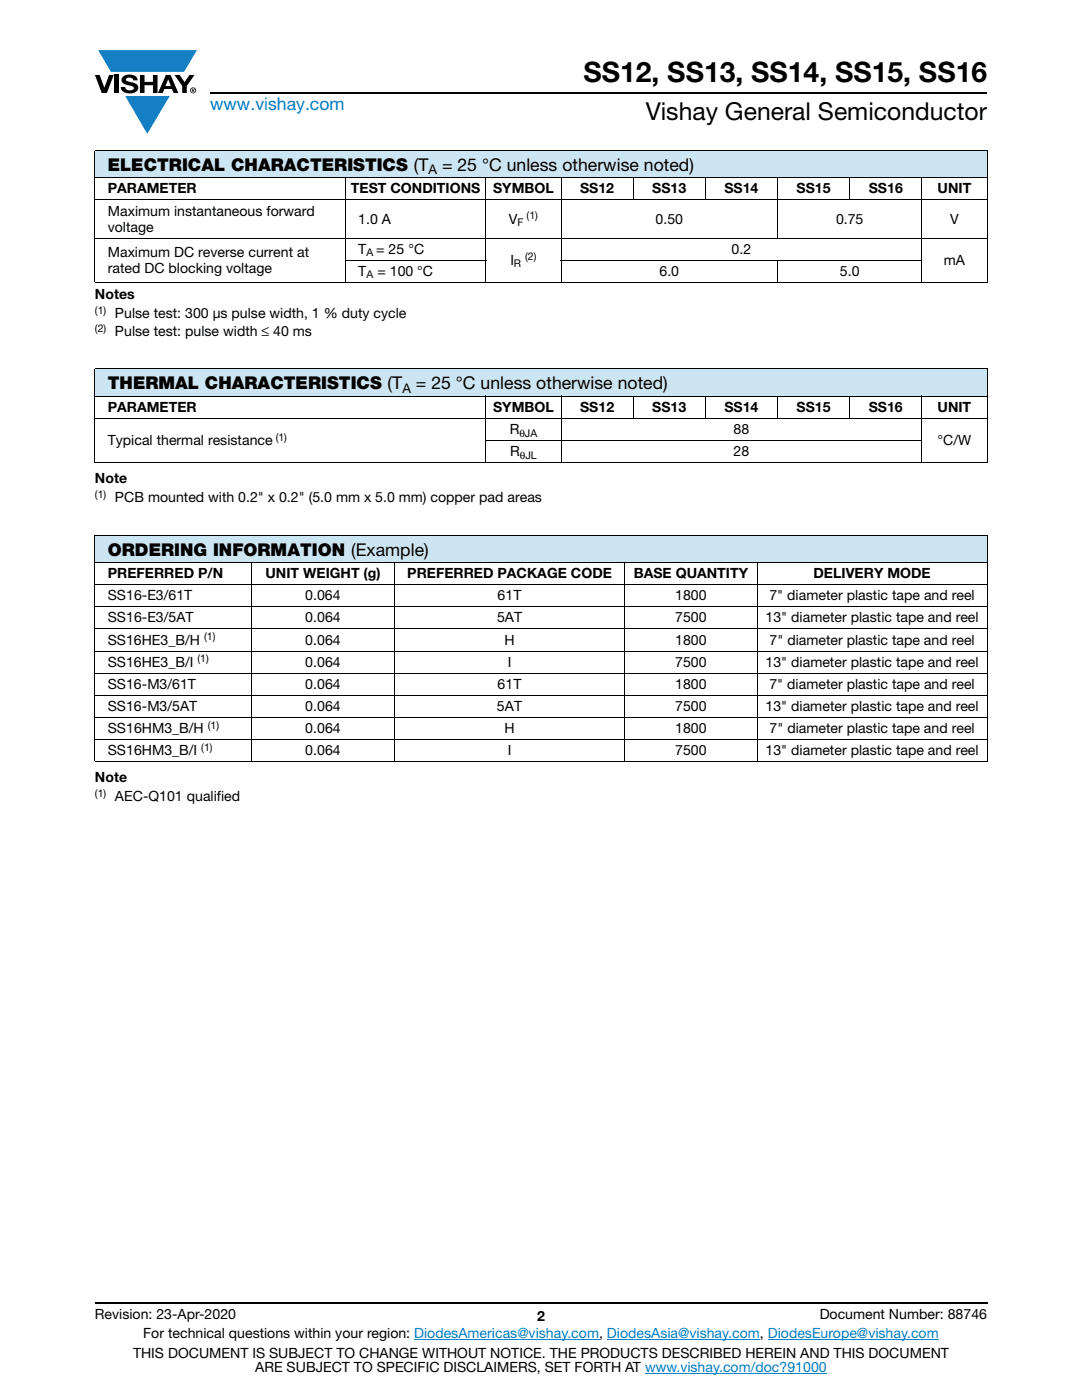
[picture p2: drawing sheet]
<svg xmlns="http://www.w3.org/2000/svg" width="216mm" height="279mm" viewBox="0 0 216 279" stroke-linecap="round" stroke-linejoin="round" font-family="sans-serif">
<defs><g id="words">
<text font-size="5.6" x="116.4" y="16.4">SS12, SS13, SS14, SS15, SS16</text>
<text font-size="4.9" x="128.8" y="24">Vishay General Semiconductor</text>
<text font-size="3.5" fill="#007ec4" x="42" y="21.9">www.vishay.com</text>
<g font-size="3.5">
<text x="21.5" y="34.1">ELECTRICAL CHARACTERISTICS (T</text>
<text x="88.2" y="34.1">= 25 °C unless otherwise noted)</text>
<text x="21.5" y="77.7">THERMAL CHARACTERISTICS (T</text>
<text x="83" y="77.7">= 25 °C unless otherwise noted)</text>
<text x="21.5" y="110.9">ORDERING INFORMATION (Example)</text>
</g>
<g font-size="2.8">
<text x="21.5" y="38.6">PARAMETER</text>
<text x="70" y="38.6">TEST CONDITIONS</text>
<text x="98.4" y="38.6">SYMBOL</text>
<text x="115.8" y="38.6">SS12</text>
<text x="130.2" y="38.6">SS13</text>
<text x="144.5" y="38.6">SS14</text>
<text x="159" y="38.6">SS15</text>
<text x="173.4" y="38.6">SS16</text>
<text x="187.1" y="38.6">UNIT</text>
<text x="21.5" y="43">Maximum instantaneous forward</text>
<text x="21.5" y="46.2">voltage</text>
<text x="71.5" y="44.6">1.0 A</text>
<text x="101.6" y="44.6">V</text>
<text x="130.8" y="44.6">0.50</text>
<text x="166.8" y="44.6">0.75</text>
<text x="189.6" y="44.6">V</text>
<text x="21.5" y="51.2">Maximum DC reverse current at</text>
<text x="71.5" y="50.6">T = 25 °C</text>
<text x="101.8" y="52.8">I</text>
<text x="146" y="50.6">0.2</text>
<text x="188.3" y="52.8">mA</text>
<text x="18.9" y="59.6">Notes</text>
<text x="21.5" y="54.4">rated DC blocking voltage</text>
<text x="71.5" y="55">T</text>
<text x="75.3" y="55">= 100 °C</text>
<text x="131.6" y="55">6.0</text>
<text x="167.6" y="55">5.0</text>
<text x="22.9" y="63.5">Pulse test: 300 μs pulse width, 1 % duty cycle</text>
<text x="22.9" y="67">Pulse test: pulse width ≤ 40 ms</text>
<text x="21.5" y="82.2">PARAMETER</text>
<text x="98.4" y="82.2">SYMBOL</text>
<text x="115.8" y="82.2">SS12</text>
<text x="130.2" y="82.2">SS13</text>
<text x="144.5" y="82.2">SS14</text>
<text x="159" y="82.2">SS15</text>
<text x="173.4" y="82.2">SS16</text>
<text x="187.1" y="82.2">UNIT</text>
<text x="21.5" y="88.8">Typical thermal resistance</text>
<text x="101.7" y="86.6">R</text>
<text x="146.4" y="86.6">88</text>
<text x="187.1" y="88.8">°C/W</text>
<text x="101.8" y="91">R</text>
<text x="146.4" y="91">28</text>
<text x="18.9" y="96.3">Note</text>
<text x="22.9" y="100.2">PCB mounted with 0.2&quot; x 0.2&quot; (5.0 mm x 5.0 mm) copper pad areas</text>
<text x="21.5" y="115.4">PREFERRED P/N</text>
<text x="21.5" y="119.8">SS16-E3/61T</text>
<text x="53" y="115.4">UNIT WEIGHT (g)</text>
<text x="60.9" y="119.8">0.064</text>
<text x="81.3" y="115.4">PREFERRED PACKAGE CODE</text>
<text x="99.3" y="119.8">61T</text>
<text x="126.5" y="115.4">BASE QUANTITY</text>
<text x="134.7" y="119.8">1800</text>
<text x="153.5" y="119.8">7&quot; diameter plastic tape and reel</text>
<text x="162.3" y="115.4">DELIVERY MODE</text>
<text x="21.5" y="124.2">SS16-E3/5AT</text>
<text x="60.9" y="124.2">0.064</text>
<text x="99.2" y="124.2">5AT</text>
<text x="134.7" y="124.2">7500</text>
<text x="152.8" y="124.2">13&quot; diameter plastic tape and reel</text>
<text x="21.5" y="128.6">SS16HE3_B/H</text>
<text x="60.9" y="128.6">0.064</text>
<text x="100.7" y="128.6">H</text>
<text x="134.7" y="128.6">1800</text>
<text x="153.6" y="128.6">7&quot; diameter plastic tape and reel</text>
<text x="21.5" y="133.1">SS16HE3_B/I</text>
<text x="21.5" y="137.5">SS16-M3/61T</text>
<text x="60.9" y="133.1">0.064</text>
<text x="60.9" y="137.5">0.064</text>
<text x="99.3" y="137.5">61T</text>
<text x="101.3" y="133.1">I</text>
<text x="134.7" y="137.5">1800</text>
<text x="134.7" y="133.1">7500</text>
<text x="152.8" y="133.1">13&quot; diameter plastic tape and reel</text>
<text x="153.5" y="137.5">7&quot; diameter plastic tape and reel</text>
<text x="21.5" y="141.9">SS16-M3/5AT</text>
<text x="60.9" y="141.9">0.064</text>
<text x="99.2" y="141.9">5AT</text>
<text x="134.7" y="141.9">7500</text>
<text x="152.8" y="141.9">13&quot; diameter plastic tape and reel</text>
<text x="21.5" y="146.3">SS16HM3_B/H</text>
<text x="60.9" y="146.3">0.064</text>
<text x="100.7" y="146.3">H</text>
<text x="134.7" y="146.3">1800</text>
<text x="153.6" y="146.3">7&quot; diameter plastic tape and reel</text>
<text x="18.9" y="156">Note</text>
<text x="21.5" y="150.7">SS16HM3_B/I</text>
<text x="60.9" y="150.7">0.064</text>
<text x="101.3" y="150.7">I</text>
<text x="134.7" y="150.7">7500</text>
<text x="152.8" y="150.7">13&quot; diameter plastic tape and reel</text>
<text x="22.9" y="159.9">AEC-Q101 qualified</text>
<text x="18.9" y="263.3">Revision: 23-Apr-2020</text>
<text x="107.2" y="263.6">2</text>
<text x="163.6" y="263.3">Document Number: 88746</text>
<text x="28.6" y="267.1">For technical questions within your region: DiodesAmericas@vishay.com, DiodesAsia@vishay.com, DiodesEurope@vishay.com</text>
<text x="26.5" y="271">THIS DOCUMENT IS SUBJECT TO CHANGE WITHOUT NOTICE. THE PRODUCTS DESCRIBED HEREIN AND THIS DOCUMENT</text>
<text x="50.9" y="273.8">ARE SUBJECT TO SPECIFIC DISCLAIMERS, SET FORTH AT www.vishay.com/doc?91000</text>
</g>
<g font-size="2.6">
<text x="85.5" y="34.8">A</text>
<text x="80.3" y="78.3">A</text>
</g>
<g font-size="2.1">
<text x="103.3" y="45.1">F</text>
<text x="105.1" y="43.8">(1)</text>
<text x="73.1" y="51.1">A</text>
<text x="102.6" y="53.3">R</text>
<text x="104.8" y="52">(2)</text>
<text x="73.1" y="55.5">A</text>
<text x="18.9" y="62.6">(1)</text>
<text x="18.9" y="66.2">(2)</text>
<text x="55" y="88">(1)</text>
<text x="103.6" y="87.1">θJA</text>
<text x="103.7" y="91.5">θJL</text>
<text x="18.9" y="99.4">(1)</text>
<text x="40.7" y="127.8">(1)</text>
<text x="39.4" y="132.2">(1)</text>
<text x="40.2" y="149.8">(1)</text>
<text x="41.5" y="145.4">(1)</text>
<text x="18.9" y="159">(1)</text>
</g>
</g></defs>
<g fill="#147fc3">
<path d="M19.6 10h19.7l-2.6 4.3h-1.1h-13.5z"/>
<path d="M25 19.2h8.9l-4.5 7.5z"/>
</g>
<g fill="#000">
<path d="M18.9 15h1l.9 2.5 1-2.5h.9l-1.4 3.6h-1zM22.9 15h.9v3.6h-.9zM24.6 15.3a2.1 2.1 0 0 1 2.8 .3l.1 .4h-.9a.79 .79 0 0 0-.7-.5 .79 .79 0 0 0-.8 .4l.3 .3 1 .2a1.08 1.08 0 0 1 1.2 1.1 1.08 1.08 0 0 1-1.1 1.1 1.73 1.73 0 0 1-2.4-1.2h.9a.96 .96 0 0 0 .8 .6 .96 .96 0 0 0 .9-.4 1.31 1.31 0 0 0-1.2-.6 1.03 1.03 0 0 1-1.1-.6 1.03 1.03 0 0 1 .2-1.1zM27.9 15h.9v1.3h1.7v-1.3h.9v3.6h-.9v-1.6h-1.7v1.6h-.9zM34.8 15h1.1l.9 1.4 1-1.4h1l-1.5 2.2v1.4h-.9v-1.4z"/>
<path d="M33.6 15.8l.5 1.4h-1.1zM33.1 15l-1.6 3.6h1l.3-.8h1.5l.3 .8h1l-1.6-3.6z"/>
<path d="M38.4 17.8h.2v.2h-.2zM38.3 17.7v.7h.1v-.3l.4 .3-.2-.3 .2-.2-.1-.2z"/>
<path d="M38.1 18a.46 .46 0 0 1 .9 0 .46 .46 0 0 1-.9 0zM37.9 18a.6 .6 0 0 0 1.2 0 .6 .6 0 0 0-1.2 0z"/>
</g>
<path d="M42 18.6h155M18.9 260h178.1" fill="none" stroke="#000" stroke-width=".36"/>
<path d="M82.6 267.3h36.9M121.1 267.3h30.5M128.7 274h36.3M153.2 267.3h34.1" fill="none" stroke="#007ec4" stroke-width=".2"/>
<g fill="#cce5f3">
<path d="M18.9 30h178.1v5.5h-178.1z"/>
<path d="M18.9 73.6h178.1v5.5h-178.1z"/>
<path d="M18.9 106.8h178.1v5.5h-178.1z"/>
</g>
<g fill="none" stroke="#000" stroke-width=".2">
<path d="M18.9 30h178.1M18.9 35.5h178.1M18.9 39.9h178.1M18.9 30.1v26.1M68.9 35.4v21M96.9 35.4v21M112 35.4v21M126.3 35.4v4.6M140.8 35.4v4.6M155.2 35.4v12.2M169.5 35.4v4.6M184 35.4v21"/>
<path d="M197 30.1v26.1M18.9 47.5h178.1M18.9 56.3h178.1M68.9 51.9h28.1M111.9 51.9h72.1M155.2 51.8v4.6M18.9 73.6h178.1M18.9 79.1h178.1M18.9 73.7v18.5M96.9 79v13.4M112 79v13.4M126.3 79v4.6"/>
<path d="M140.8 79v4.6M155.2 79v4.6M169.5 79v4.6M184 79v13.4M197 73.7v18.5M18.9 83.5h178.1M18.9 92.3h178.1M96.9 87.9h87.1M18.9 106.8h178.1M18.9 112.3h178.1M18.9 116.7h178.1M18.9 106.9v45"/>
<path d="M50.2 112.2v39.9M78.7 112.2v39.9M124.6 112.2v39.9M151.1 112.2v39.9M197 106.9v45M18.9 121.1h178.1M18.9 125.5h178.1M18.9 129.9h178.1M18.9 134.3h178.1M18.9 138.7h178.1M18.9 143.2h178.1M18.9 147.6h178.1"/>
<path d="M18.9 152h178.1"/>
</g>
<use href="#words"/>
</svg>
